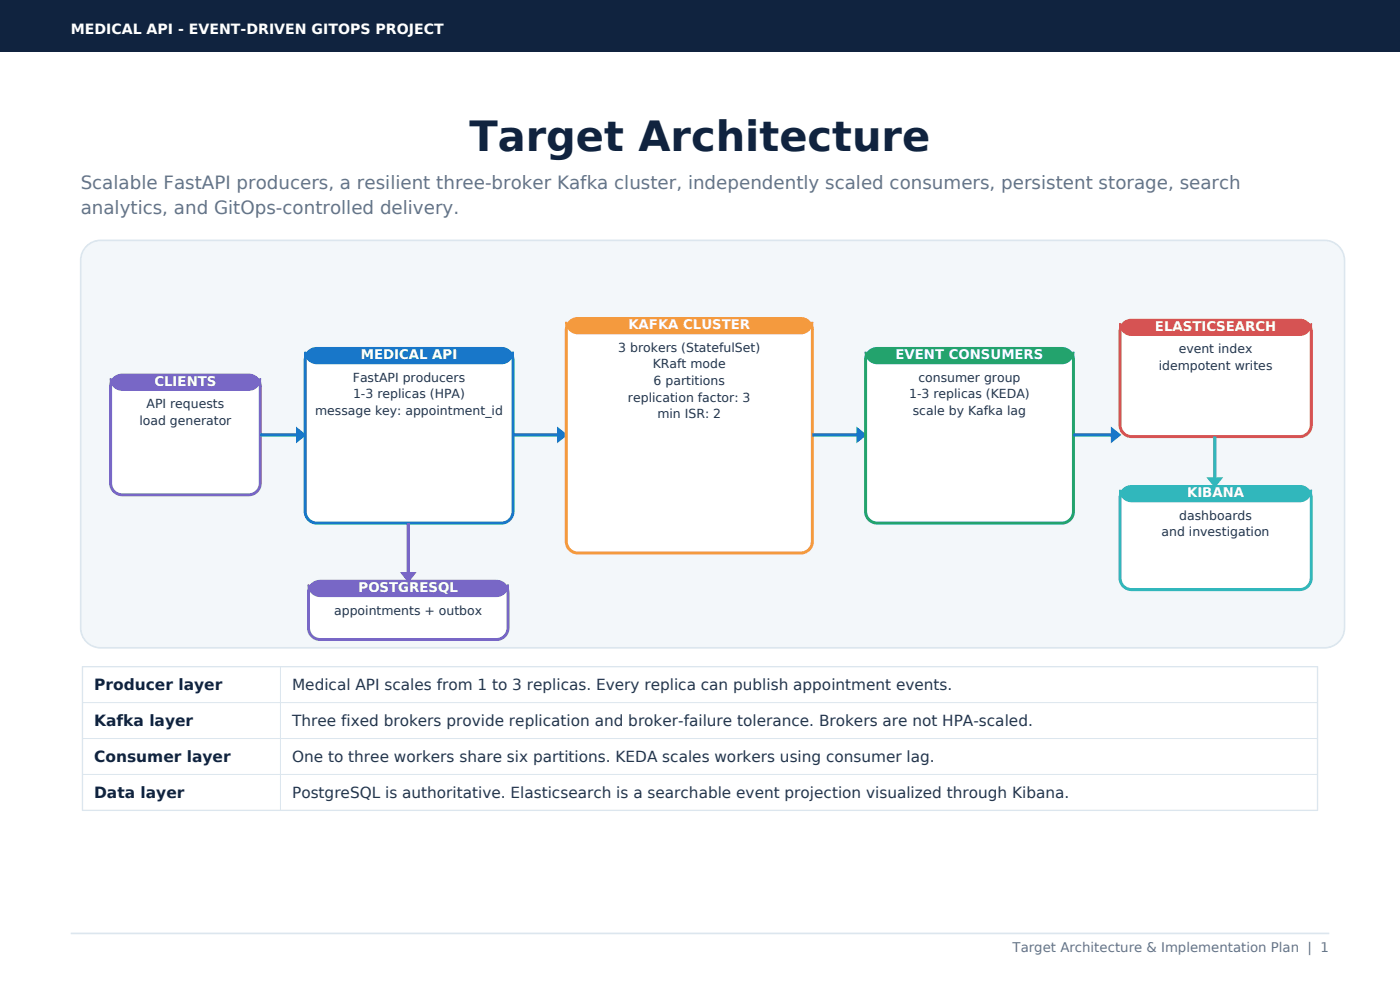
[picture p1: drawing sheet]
<svg xmlns="http://www.w3.org/2000/svg" width="297mm" height="210mm" viewBox="0 0 297 210" stroke-linecap="round" stroke-linejoin="round" font-family="sans-serif">
<defs><g id="words">
<text font-size="8.8" fill="#10233f" x="99.6" y="31.9">Target Architecture</text>
<g font-size="3.9" fill="#63758a">
<text x="17.1" y="40.1">Scalable FastAPI producers, a resilient three-broker Kafka cluster, independently scaled consumers, persistent storage, search</text>
<text x="17.1" y="45.3">analytics, and GitOps-controlled delivery.</text>
</g>
<g font-size="3.3" fill="#10233f">
<text x="20" y="146.5">Producer layer</text>
<text x="20" y="154.1">Kafka layer</text>
<text x="20" y="161.7">Consumer layer</text>
<text x="20" y="169.3">Data layer</text>
</g>
<g font-size="3.2" fill="#24364b">
<text x="62" y="146.4">Medical API scales from 1 to 3 replicas. Every replica can publish appointment events.</text>
<text x="62" y="154">Three fixed brokers provide replication and broker-failure tolerance. Brokers are not HPA-scaled.</text>
<text x="62" y="161.7">One to three workers share six partitions. KEDA scales workers using consumer lag.</text>
<text x="62" y="169.3">PostgreSQL is authoritative. Elasticsearch is a searchable event projection visualized through Kibana.</text>
</g>
<text font-size="3" fill="#fff" x="15" y="7.2">MEDICAL API - EVENT-DRIVEN GITOPS PROJECT</text>
<g font-size="2.8" fill="#fff">
<text x="133.3" y="69.9">KAFKA CLUSTER</text>
<text x="245" y="70.2">ELASTICSEARCH</text>
<text x="76.6" y="76.2">MEDICAL API</text>
<text x="190" y="76.2">EVENT CONSUMERS</text>
<text x="32.8" y="81.9">CLIENTS</text>
<text x="251.8" y="105.5">KIBANA</text>
<text x="76.1" y="125.6">POSTGRESQL</text>
</g>
<text font-size="2.8" fill="#63758a" x="214.8" y="202">Target Architecture &amp; Implementation Plan | 1</text>
<g font-size="2.6" fill="#24364b">
<text x="131.2" y="74.6">3 brokers (StatefulSet)</text>
<text x="250.1" y="75">event index</text>
<text x="74.9" y="81">FastAPI producers</text>
<text x="138.5" y="78.2">KRaft mode</text>
<text x="138.7" y="81.7">6 partitions</text>
<text x="194.8" y="81">consumer group</text>
<text x="245.8" y="78.5">idempotent writes</text>
<text x="31.1" y="86.6">API requests</text>
<text x="66.8" y="88">message key: appointment_id</text>
<text x="74.9" y="84.5">1-3 replicas (HPA)</text>
<text x="133.2" y="85.2">replication factor: 3</text>
<text x="139.5" y="88.7">min ISR: 2</text>
<text x="192.9" y="84.5">1-3 replicas (KEDA)</text>
<text x="193.6" y="88">scale by Kafka lag</text>
<text x="29.6" y="90.1">load generator</text>
<text x="246.4" y="113.8">and investigation</text>
<text x="250.2" y="110.3">dashboards</text>
<text x="70.9" y="130.4">appointments + outbox</text>
</g>
</g></defs>
<path d="M0 0h297v11h-297z" fill-rule="evenodd" fill="#10233f"/>
<path d="M15 198h267" fill="none" stroke="#dce6ee" stroke-width=".35"/>
<path d="M18.1 52.5a4.2 4.2 0 0 1 3.3-1.5h259.6a4.2 4.2 0 0 1 4.2 4.2v78a4.2 4.2 0 0 1-4.2 4.2h-259.6a4.2 4.2 0 0 1-4.3-4.2v-78a4.2 4.2 0 0 1 1-2.7z" fill-rule="evenodd" fill="#f3f7fa" stroke="#dce6ee" stroke-width=".35"/>
<path d="M24.4 80.1l1-.5h.5h26.8a2.47 2.47 0 0 1 2.5 2.4v20.5a2.47 2.47 0 0 1-2.5 2.5h-26.8a2.47 2.47 0 0 1-2.4-2.5v-20.5a2.46 2.46 0 0 1 .9-1.9z" fill-rule="evenodd" fill="#fff" stroke="#7867c6" stroke-width=".63" stroke-linecap="butt"/>
<path d="M23.5 80.3v1.7a2.47 2.47 0 0 1 2.4-2.4h26.8a2.47 2.47 0 0 1 2.5 2.4v-1.7a2.47 2.47 0 0 1-2.5 2.4h-26.8a2.47 2.47 0 0 1-2.4-2.4z" fill-rule="evenodd" fill="#7867c6" stroke="#7867c6" stroke-width=".35"/>
<path d="M55.2 92.3h7.8" fill="none" stroke="#1877c9" stroke-width=".71" stroke-linecap="butt"/>
<path d="M63 90.9l1.7 1.4-1.7 1.4z" fill="#1877c9" stroke="#1877c9" stroke-width=".35"/>
<path d="M65.7 74.5l.9-.5 .6-.1h39.2a2.47 2.47 0 0 1 2.4 2.5v32.1a2.47 2.47 0 0 1-2.4 2.5h-39.2a2.47 2.47 0 0 1-2.5-2.5v-32.1a2.46 2.46 0 0 1 1-1.9z" fill-rule="evenodd" fill="#fff" stroke="#1877c9" stroke-width=".63" stroke-linecap="butt"/>
<g fill="#1877c9" stroke="#1877c9" stroke-width=".35">
<path d="M118.4 90.9l1.7 1.4-1.7 1.4z"/>
<path d="M64.7 74.6v1.8a2.47 2.47 0 0 1 2.5-2.5h39.2a2.47 2.47 0 0 1 2.4 2.5v-1.8a2.47 2.47 0 0 1-2.4 2.5h-39.2a2.47 2.47 0 0 1-2.5-2.5z" fill-rule="evenodd"/>
</g>
<path d="M108.8 92.3h9.6" fill="none" stroke="#1877c9" stroke-width=".71" stroke-linecap="butt"/>
<path d="M121.1 68.1l.9-.5h.6h47.3a2.47 2.47 0 0 1 2.4 2.4v44.8a2.47 2.47 0 0 1-2.4 2.5h-47.3a2.47 2.47 0 0 1-2.5-2.5v-44.8a2.46 2.46 0 0 1 1-1.9z" fill-rule="evenodd" fill="#fff" stroke="#f49a3e" stroke-width=".63" stroke-linecap="butt"/>
<path d="M120.1 68.3v1.7a2.47 2.47 0 0 1 2.5-2.4h47.3a2.47 2.47 0 0 1 2.4 2.4v-1.7a2.47 2.47 0 0 1-2.4 2.4h-47.3a2.47 2.47 0 0 1-2.5-2.4z" fill-rule="evenodd" fill="#f49a3e" stroke="#f49a3e" stroke-width=".35"/>
<path d="M172.3 92.3h9.6" fill="none" stroke="#1877c9" stroke-width=".71" stroke-linecap="butt"/>
<path d="M181.9 90.9l1.7 1.4-1.7 1.4z" fill="#1877c9" stroke="#1877c9" stroke-width=".35"/>
<path d="M184.6 74.5l.9-.5 .6-.1h39.2a2.47 2.47 0 0 1 2.4 2.5v32.1a2.47 2.47 0 0 1-2.4 2.5h-39.2a2.47 2.47 0 0 1-2.5-2.5v-32.1a2.46 2.46 0 0 1 1-1.9z" fill-rule="evenodd" fill="#fff" stroke="#23a36d" stroke-width=".63" stroke-linecap="butt"/>
<path d="M183.6 74.6v1.8a2.47 2.47 0 0 1 2.5-2.5h39.2a2.47 2.47 0 0 1 2.4 2.5v-1.8a2.47 2.47 0 0 1-2.4 2.5h-39.2a2.47 2.47 0 0 1-2.5-2.5z" fill-rule="evenodd" fill="#23a36d" stroke="#23a36d" stroke-width=".35"/>
<path d="M227.7 92.3h8.1" fill="none" stroke="#1877c9" stroke-width=".71" stroke-linecap="butt"/>
<path d="M235.8 90.9l1.8 1.4-1.8 1.4z" fill="#1877c9" stroke="#1877c9" stroke-width=".35"/>
<path d="M238.5 68.5l1-.5 .6-.1h35.6a2.47 2.47 0 0 1 2.5 2.5v19.7a2.47 2.47 0 0 1-2.5 2.5h-35.6a2.47 2.47 0 0 1-2.5-2.5v-19.7a2.46 2.46 0 0 1 .9-1.9z" fill-rule="evenodd" fill="#fff" stroke="#d65353" stroke-width=".63" stroke-linecap="butt"/>
<path d="M237.6 68.6v1.8a2.47 2.47 0 0 1 2.5-2.5h35.6a2.47 2.47 0 0 1 2.5 2.5v-1.8a2.47 2.47 0 0 1-2.5 2.5h-35.6a2.47 2.47 0 0 1-2.5-2.5z" fill-rule="evenodd" fill="#d65353" stroke="#d65353" stroke-width=".35"/>
<path d="M238.5 103.7l1-.4 .6-.1h35.6a2.47 2.47 0 0 1 2.5 2.5v16.9a2.47 2.47 0 0 1-2.5 2.5h-35.6a2.47 2.47 0 0 1-2.5-2.5v-16.9a2.46 2.46 0 0 1 .9-2z" fill-rule="evenodd" fill="#fff" stroke="#31b7bc" stroke-width=".63" stroke-linecap="butt"/>
<g fill="#31b7bc" stroke="#31b7bc" stroke-width=".35">
<path d="M256.3 101.4h2.8l-1.4 1.8z"/>
<path d="M237.6 103.9v1.8a2.47 2.47 0 0 1 2.5-2.5h35.6a2.47 2.47 0 0 1 2.5 2.5v-1.8a2.47 2.47 0 0 1-2.5 2.5h-35.6a2.47 2.47 0 0 1-2.5-2.5z" fill-rule="evenodd"/>
</g>
<path d="M257.7 92.6v10.6" fill="none" stroke="#31b7bc" stroke-width=".71" stroke-linecap="butt"/>
<path d="M86.6 111v12.3" fill="none" stroke="#7867c6" stroke-width=".71" stroke-linecap="butt"/>
<path d="M85.2 121.5h2.8l-1.4 1.8z" fill="#7867c6" stroke="#7867c6" stroke-width=".35"/>
<path d="M66.4 123.8l1-.4 .5-.1h37.4a2.47 2.47 0 0 1 2.5 2.5v7.4a2.47 2.47 0 0 1-2.5 2.5h-37.4a2.47 2.47 0 0 1-2.5-2.5v-7.4a2.46 2.46 0 0 1 1-2z" fill-rule="evenodd" fill="#fff" stroke="#7867c6" stroke-width=".63" stroke-linecap="butt"/>
<path d="M65.4 124v1.8a2.47 2.47 0 0 1 2.5-2.5h37.4a2.47 2.47 0 0 1 2.5 2.5v-1.8a2.47 2.47 0 0 1-2.5 2.5h-37.4a2.47 2.47 0 0 1-2.5-2.5z" fill-rule="evenodd" fill="#7867c6" stroke="#7867c6" stroke-width=".35"/>
<path d="M17.5 141.4h262v30.5h-262z" fill-rule="evenodd" fill="#fff"/>
<path d="M17.5 141.4h262v30.5h-262z" fill="none" stroke="#dce6ee" stroke-width=".28"/>
<path d="M17.5 149h262M17.5 156.7h262M59.5 141.4v30.5M17.5 164.3h262" fill="none" stroke="#dce6ee" stroke-width=".21"/>
<use href="#words"/>
</svg>
